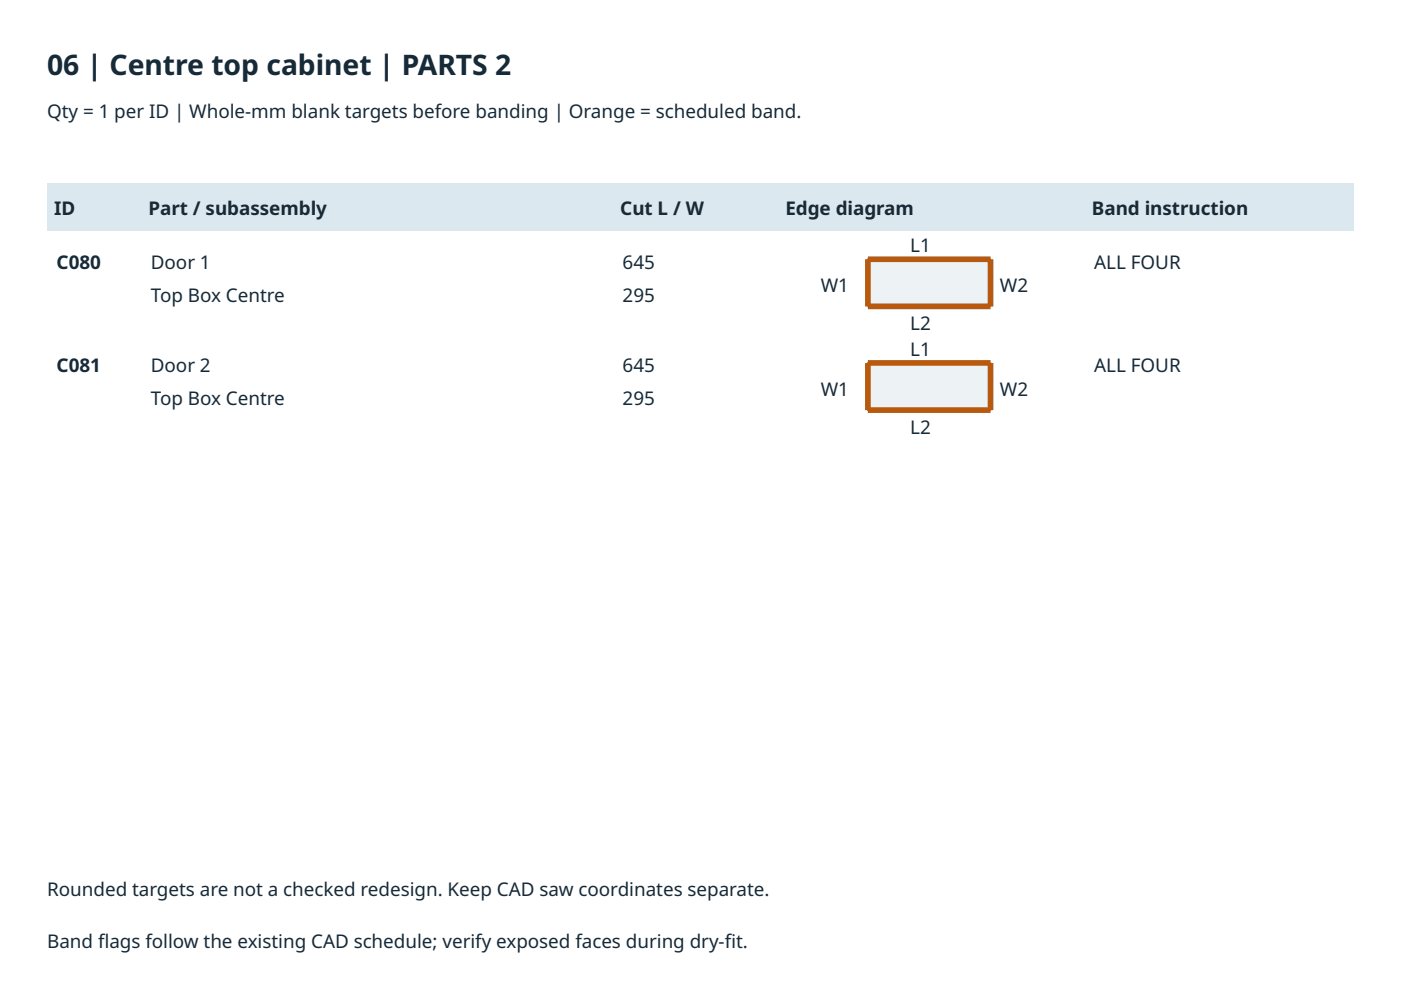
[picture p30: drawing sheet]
<svg xmlns="http://www.w3.org/2000/svg" width="297mm" height="210mm" viewBox="0 0 297 210" stroke-linecap="round" stroke-linejoin="round" font-family="sans-serif">
<defs><g id="words">
<text font-size="6" fill="#172a38" x="10" y="16">06 | Centre top cabinet | PARTS 2</text>
<g font-size="4" fill="#172a38">
<text x="10" y="25">Qty = 1 per ID | Whole-mm blank targets before banding | Orange = scheduled band.</text>
<text x="11.5" y="45.7">ID</text>
<text x="31.5" y="45.7">Part / subassembly</text>
<text x="131.5" y="45.7">Cut L / W</text>
<text x="166.5" y="45.7">Edge diagram</text>
<text x="231.5" y="45.7">Band instruction</text>
<text x="193" y="53.5">L1</text>
<text x="12" y="57">C080</text>
<text x="32" y="57">Door 1</text>
<text x="132" y="57">645</text>
<text x="232" y="57">ALL FOUR</text>
<text x="32" y="64">Top Box Centre</text>
<text x="132" y="64">295</text>
<text x="174" y="62">W1</text>
<text x="212" y="62">W2</text>
<text x="193" y="70">L2</text>
<text x="193" y="75.5">L1</text>
<text x="12" y="79">C081</text>
<text x="32" y="79">Door 2</text>
<text x="132" y="79">645</text>
<text x="174" y="84">W1</text>
<text x="212" y="84">W2</text>
<text x="232" y="79">ALL FOUR</text>
<text x="32" y="86">Top Box Centre</text>
<text x="132" y="86">295</text>
<text x="193" y="92">L2</text>
<text x="10" y="189.9">Rounded targets are not a checked redesign. Keep CAD saw coordinates separate.</text>
<text x="10" y="200.9">Band fags follow the existing CAD schedule; verify exposed faces during dry-ft.</text>
<text x="20.8" y="200.9">l</text>
<text x="153.6" y="200.9">i</text>
</g>
</g></defs>
<path d="M10 39h277v10h-277z" fill="#dce8ef"/>
<path d="M184 55h26v10h-26z" fill="#edf2f5"/>
<path d="M184 55h26v10h-26z" fill="none" stroke="#52606b" stroke-width=".3"/>
<path d="M184 55h26zM184 55v10zM210 55v10zM184 65h26z" fill="#000" stroke="#b8590e" stroke-width="1.2" stroke-linecap="butt"/>
<path d="M184 77h26v10h-26z" fill="#edf2f5"/>
<path d="M184 77h26v10h-26z" fill="none" stroke="#52606b" stroke-width=".3"/>
<path d="M184 77h26zM184 77v10zM210 77v10zM184 87h26z" fill="#000" stroke="#b8590e" stroke-width="1.2" stroke-linecap="butt"/>
<use href="#words"/>
</svg>
